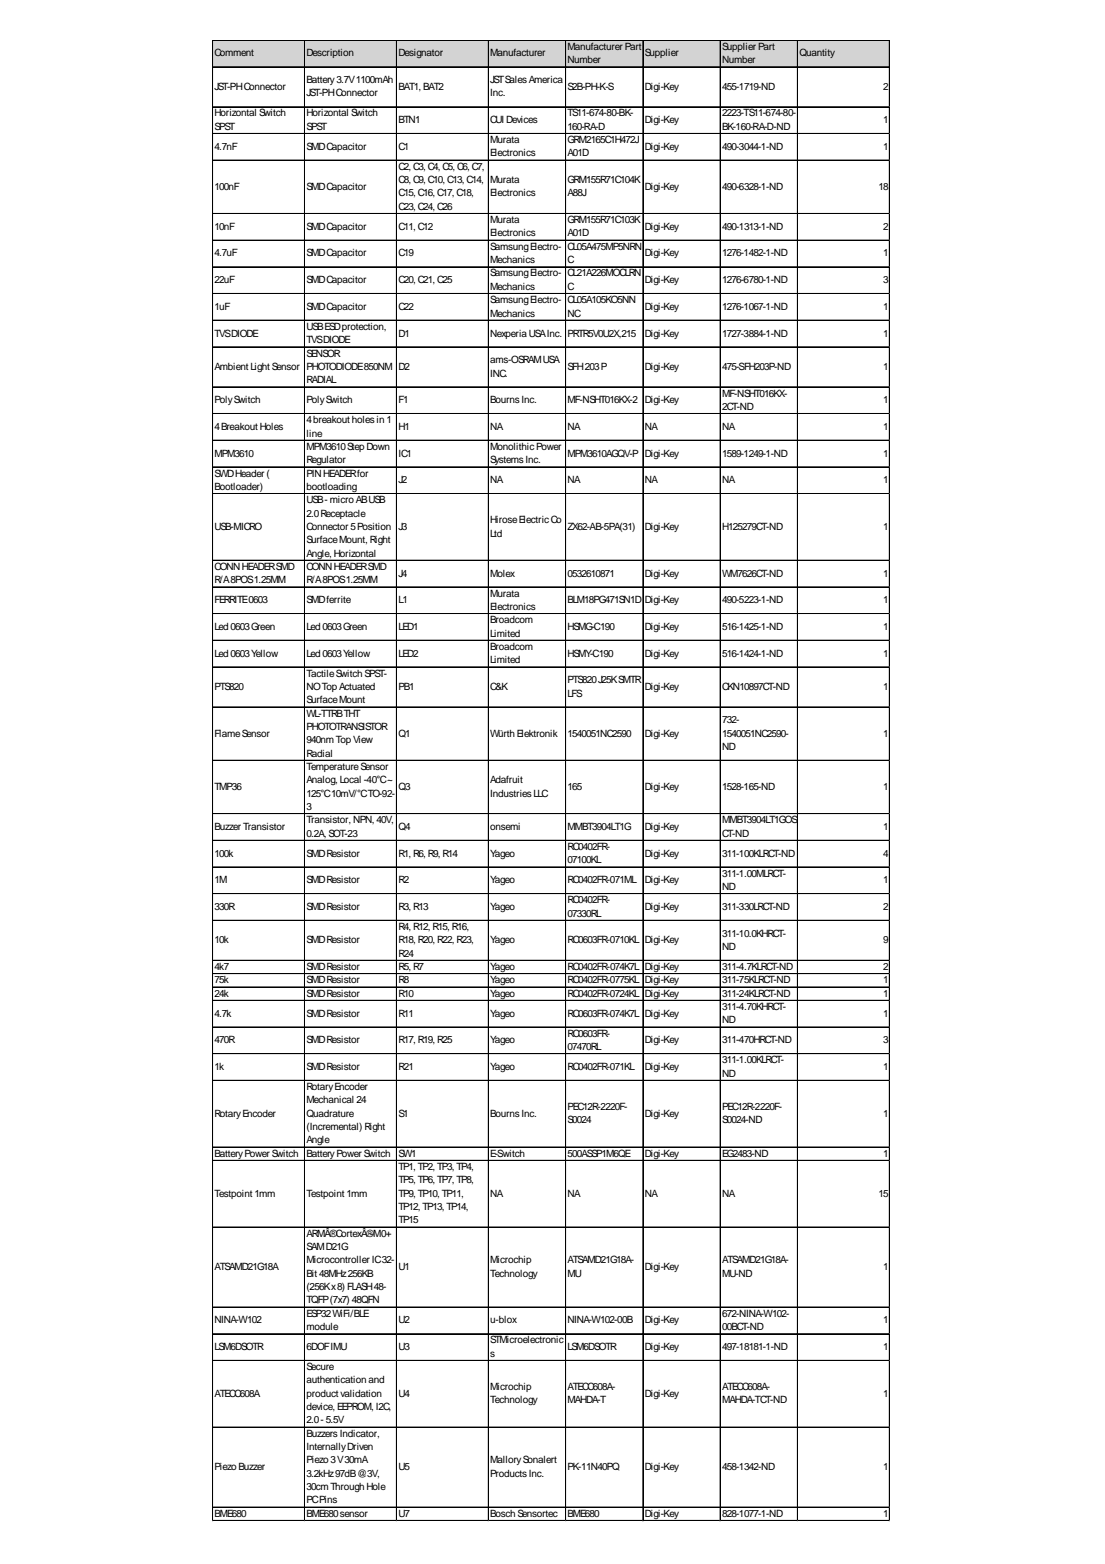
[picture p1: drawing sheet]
<svg xmlns="http://www.w3.org/2000/svg" width="210mm" height="297mm" viewBox="0 0 210 297" stroke-linecap="round" stroke-linejoin="round" font-family="sans-serif">
<defs><g id="words">
<g font-size="1.9">
<text x="40.8" y="10.7">Comment</text>
<text x="58.2" y="10.7">Description</text>
<text x="75.7" y="10.7">Designator</text>
<text x="93.1" y="10.7">Manufacturer</text>
<text x="107.8" y="9.5">Manufacturer Part</text>
<text x="107.8" y="12">Number</text>
<text x="122.5" y="10.7">Supplier</text>
<text x="137.2" y="9.5">Supplier Part</text>
<text x="137.2" y="12">Number</text>
<text x="151.8" y="10.7">Quantity</text>
<text x="40.8" y="17.1">JST-PHConnector</text>
<text x="58.2" y="15.8">Battery3.7V1100mAh</text>
<text x="75.7" y="17.1">BAT1, BAT2</text>
<text x="93.1" y="15.8">JSTSalesAmerica</text>
<text x="107.8" y="17.1">S2B-PH-K-S</text>
<text x="122.5" y="17.1">Digi-Key</text>
<text x="137.2" y="17.1">455-1719-ND</text>
<text x="167.8" y="17.1">2</text>
<text x="40.8" y="22.1">Horizontal Switch</text>
<text x="58.2" y="18.3">JST-PHConnector</text>
<text x="58.2" y="22.1">Horizontal Switch</text>
<text x="75.7" y="23.4">BTN1</text>
<text x="93.1" y="18.3">Inc.</text>
<text x="93.1" y="23.4">CUI Devices</text>
<text x="107.8" y="22.1">TS11-674-80-BK-</text>
<text x="122.5" y="23.4">Digi-Key</text>
<text x="137.2" y="22.1">2223-TS11-674-80-</text>
<text x="167.8" y="23.4">1</text>
<text x="40.8" y="24.7">SPST</text>
<text x="40.8" y="28.5">4.7nF</text>
<text x="58.2" y="24.7">SPST</text>
<text x="58.2" y="28.5">SMDCapacitor</text>
<text x="75.7" y="28.5">C1</text>
<text x="93.1" y="27.2">Murata</text>
<text x="93.1" y="29.7">Electronics</text>
<text x="107.8" y="24.7">160-RA-D</text>
<text x="107.8" y="27.2">GRM2165C1H472J</text>
<text x="107.8" y="29.7">A01D</text>
<text x="122.5" y="28.5">Digi-Key</text>
<text x="137.2" y="24.7">BK-160-RA-D-ND</text>
<text x="137.2" y="28.5">490-3044-1-ND</text>
<text x="167.8" y="28.5">1</text>
<text x="75.7" y="32.3">C2, C3, C4, C5, C6, C7,</text>
<text x="75.7" y="34.8">C8, C9, C10, C13, C14,</text>
<text x="93.1" y="34.8">Murata</text>
<text x="107.8" y="34.8">GRM155R71C104K</text>
<text x="40.8" y="36">100nF</text>
<text x="58.2" y="36">SMDCapacitor</text>
<text x="75.7" y="37.3">C15, C16, C17, C18,</text>
<text x="75.7" y="39.8">C23, C24, C26</text>
<text x="93.1" y="37.3">Electronics</text>
<text x="107.8" y="37.3">A88J</text>
<text x="122.5" y="36">Digi-Key</text>
<text x="137.2" y="36">490-6328-1-ND</text>
<text x="166.9" y="36">18</text>
<text x="40.8" y="43.6">10nF</text>
<text x="58.2" y="43.6">SMDCapacitor</text>
<text x="75.7" y="43.6">C11, C12</text>
<text x="93.1" y="42.4">Murata</text>
<text x="93.1" y="44.9">Electronics</text>
<text x="93.1" y="47.4">SamsungElectro-</text>
<text x="107.8" y="42.4">GRM155R71C103K</text>
<text x="107.8" y="44.9">A01D</text>
<text x="107.8" y="47.4">CL05A475MP5NRN</text>
<text x="122.5" y="43.6">Digi-Key</text>
<text x="137.2" y="43.6">490-1313-1-ND</text>
<text x="167.8" y="43.6">2</text>
<text x="40.8" y="48.7">4.7uF</text>
<text x="40.8" y="53.8">22uF</text>
<text x="58.2" y="48.7">SMDCapacitor</text>
<text x="58.2" y="53.8">SMDCapacitor</text>
<text x="75.7" y="48.7">C19</text>
<text x="75.7" y="53.8">C20, C21, C25</text>
<text x="93.1" y="50">Mechanics</text>
<text x="93.1" y="52.5">SamsungElectro-</text>
<text x="107.8" y="50">C</text>
<text x="107.8" y="52.5">CL21A226MOCLRN</text>
<text x="122.5" y="48.7">Digi-Key</text>
<text x="122.5" y="53.8">Digi-Key</text>
<text x="137.2" y="48.7">1276-1482-1-ND</text>
<text x="137.2" y="53.8">1276-6780-1-ND</text>
<text x="167.8" y="48.7">1</text>
<text x="167.8" y="53.8">3</text>
<text x="40.8" y="58.8">1uF</text>
<text x="58.2" y="58.8">SMDCapacitor</text>
<text x="75.7" y="58.8">C22</text>
<text x="93.1" y="55">Mechanics</text>
<text x="93.1" y="57.6">SamsungElectro-</text>
<text x="107.8" y="55">C</text>
<text x="107.8" y="57.6">CL05A105KO5NN</text>
<text x="122.5" y="58.8">Digi-Key</text>
<text x="137.2" y="58.8">1276-1067-1-ND</text>
<text x="167.8" y="58.8">1</text>
<text x="40.8" y="63.9">TVSDIODE</text>
<text x="58.2" y="62.6">USBESDprotection,</text>
<text x="58.2" y="65.2">TVSDIODE</text>
<text x="75.7" y="63.9">D1</text>
<text x="93.1" y="60.1">Mechanics</text>
<text x="93.1" y="63.9">Nexperia USAInc.</text>
<text x="107.8" y="60.1">NC</text>
<text x="107.8" y="63.9">PRTR5V0U2X,215</text>
<text x="122.5" y="63.9">Digi-Key</text>
<text x="137.2" y="63.9">1727-3884-1-ND</text>
<text x="167.8" y="63.9">1</text>
<text x="40.8" y="70.2">Ambient Light Sensor</text>
<text x="58.2" y="67.7">SENSOR</text>
<text x="58.2" y="70.2">PHOTODIODE850NM</text>
<text x="75.7" y="70.2">D2</text>
<text x="93.1" y="69">ams-OSRAMUSA</text>
<text x="93.1" y="71.5">INC.</text>
<text x="107.8" y="70.2">SFH203P</text>
<text x="122.5" y="70.2">Digi-Key</text>
<text x="137.2" y="70.2">475-SFH203P-ND</text>
<text x="167.8" y="70.2">1</text>
<text x="40.8" y="76.6">PolySwitch</text>
<text x="58.2" y="72.8">RADIAL</text>
<text x="58.2" y="76.6">PolySwitch</text>
<text x="75.7" y="76.6">F1</text>
<text x="93.1" y="76.6">BournsInc.</text>
<text x="107.8" y="76.6">MF-NSHT016KX-2</text>
<text x="122.5" y="76.6">Digi-Key</text>
<text x="137.2" y="75.3">MF-NSHT016KX-</text>
<text x="137.2" y="77.8">2CT-ND</text>
<text x="167.8" y="76.6">1</text>
<text x="40.8" y="81.6">4Breakout Holes</text>
<text x="58.2" y="80.4">4breakout holesin 1</text>
<text x="58.2" y="82.9">line</text>
<text x="75.7" y="81.6">H1</text>
<text x="93.1" y="81.6">NA</text>
<text x="107.8" y="81.6">NA</text>
<text x="122.5" y="81.6">NA</text>
<text x="137.2" y="81.6">NA</text>
<text x="167.8" y="81.6">1</text>
<text x="40.8" y="86.7">MPM3610</text>
<text x="58.2" y="85.4">MPM3610Step Down</text>
<text x="58.2" y="88">Regulator</text>
<text x="75.7" y="86.7">IC1</text>
<text x="93.1" y="85.4">MonolithicPower</text>
<text x="93.1" y="88">SystemsInc.</text>
<text x="107.8" y="86.7">MPM3610AGQV-P</text>
<text x="122.5" y="86.7">Digi-Key</text>
<text x="137.2" y="86.7">1589-1249-1-ND</text>
<text x="167.8" y="86.7">1</text>
<text x="40.8" y="90.5">SWDHeader (</text>
<text x="40.8" y="93">Bootloader)</text>
<text x="58.2" y="90.5">PINHEADERfor</text>
<text x="58.2" y="93">bootloading</text>
<text x="58.2" y="95.6">USB- micro ABUSB</text>
<text x="75.7" y="91.8">J2</text>
<text x="93.1" y="91.8">NA</text>
<text x="107.8" y="91.8">NA</text>
<text x="122.5" y="91.8">NA</text>
<text x="137.2" y="91.8">NA</text>
<text x="167.8" y="91.8">1</text>
<text x="40.8" y="100.6">USB-MICRO</text>
<text x="58.2" y="98.1">2.0Receptacle</text>
<text x="58.2" y="100.6">Connector 5Position</text>
<text x="75.7" y="100.6">J3</text>
<text x="93.1" y="99.4">HiroseElectricCo</text>
<text x="93.1" y="101.9">Ltd</text>
<text x="107.8" y="100.6">ZX62-AB-5PA(31)</text>
<text x="122.5" y="100.6">Digi-Key</text>
<text x="137.2" y="100.6">H125279CT-ND</text>
<text x="167.8" y="100.6">1</text>
<text x="58.2" y="103.2">SurfaceMount, Right</text>
<text x="58.2" y="105.7">Angle, Horizontal</text>
<text x="40.8" y="108.2">CONNHEADERSMD</text>
<text x="40.8" y="110.8">R/A8POS1.25MM</text>
<text x="58.2" y="108.2">CONNHEADERSMD</text>
<text x="58.2" y="110.8">R/A8POS1.25MM</text>
<text x="75.7" y="109.5">J4</text>
<text x="93.1" y="109.5">Molex</text>
<text x="93.1" y="113.3">Murata</text>
<text x="107.8" y="109.5">0532610871</text>
<text x="122.5" y="109.5">Digi-Key</text>
<text x="137.2" y="109.5">WM7626CT-ND</text>
<text x="167.8" y="109.5">1</text>
<text x="40.8" y="114.6">FERRITE0603</text>
<text x="40.8" y="119.6">Led 0603Green</text>
<text x="58.2" y="114.6">SMDferrite</text>
<text x="58.2" y="119.6">Led 0603Green</text>
<text x="75.7" y="114.6">L1</text>
<text x="75.7" y="119.6">LED1</text>
<text x="93.1" y="115.8">Electronics</text>
<text x="93.1" y="118.4">Broadcom</text>
<text x="107.8" y="114.6">BLM18PG471SN1D</text>
<text x="107.8" y="119.6">HSMG-C190</text>
<text x="122.5" y="114.6">Digi-Key</text>
<text x="122.5" y="119.6">Digi-Key</text>
<text x="137.2" y="114.6">490-5223-1-ND</text>
<text x="137.2" y="119.6">516-1425-1-ND</text>
<text x="167.8" y="114.6">1</text>
<text x="167.8" y="119.6">1</text>
<text x="40.8" y="124.7">Led 0603Yellow</text>
<text x="58.2" y="124.7">Led 0603Yellow</text>
<text x="75.7" y="124.7">LED2</text>
<text x="93.1" y="120.9">Limited</text>
<text x="93.1" y="123.4">Broadcom</text>
<text x="93.1" y="126">Limited</text>
<text x="107.8" y="124.7">HSMY-C190</text>
<text x="122.5" y="124.7">Digi-Key</text>
<text x="137.2" y="124.7">516-1424-1-ND</text>
<text x="167.8" y="124.7">1</text>
<text x="40.8" y="131">PTS820</text>
<text x="58.2" y="128.5">TactileSwitch SPST-</text>
<text x="58.2" y="131">NOTop Actuated</text>
<text x="75.7" y="131">PB1</text>
<text x="93.1" y="131">C&amp;K</text>
<text x="107.8" y="129.8">PTS820J25KSMTR</text>
<text x="122.5" y="131">Digi-Key</text>
<text x="137.2" y="131">CKN10897CT-ND</text>
<text x="167.8" y="131">1</text>
<text x="58.2" y="133.6">SurfaceMount</text>
<text x="58.2" y="136.1">WL-TTRBTHT</text>
<text x="107.8" y="132.3">LFS</text>
<text x="137.2" y="137.4">732-</text>
<text x="40.8" y="139.9">FlameSensor</text>
<text x="58.2" y="138.6">PHOTOTRANSISTOR</text>
<text x="58.2" y="141.2">940nmTop View</text>
<text x="58.2" y="143.7">Radial</text>
<text x="75.7" y="139.9">Q1</text>
<text x="93.1" y="139.9">Würth Elektronik</text>
<text x="107.8" y="139.9">1540051NC2590</text>
<text x="122.5" y="139.9">Digi-Key</text>
<text x="137.2" y="139.9">1540051NC2590-</text>
<text x="137.2" y="142.4">ND</text>
<text x="167.8" y="139.9">1</text>
<text x="58.2" y="146.2">TemperatureSensor</text>
<text x="58.2" y="148.8">Analog, Local -40°C~</text>
<text x="93.1" y="148.8">Adafruit</text>
<text x="40.8" y="150">TMP36</text>
<text x="58.2" y="151.3">125°C10mV/°CTO-92-</text>
<text x="58.2" y="153.8">3</text>
<text x="75.7" y="150">Q3</text>
<text x="93.1" y="151.3">IndustriesLLC</text>
<text x="107.8" y="150">165</text>
<text x="122.5" y="150">Digi-Key</text>
<text x="137.2" y="150">1528-165-ND</text>
<text x="167.8" y="150">1</text>
<text x="40.8" y="157.6">Buzzer Transistor</text>
<text x="58.2" y="156.4">Transistor, NPN, 40V,</text>
<text x="58.2" y="158.9">0.2A, SOT-23</text>
<text x="75.7" y="157.6">Q4</text>
<text x="93.1" y="157.6">onsemi</text>
<text x="107.8" y="157.6">MMBT3904LT1G</text>
<text x="107.8" y="161.4">RC0402FR-</text>
<text x="122.5" y="157.6">Digi-Key</text>
<text x="137.2" y="156.4">MMBT3904LT1GOS</text>
<text x="137.2" y="158.9">CT-ND</text>
<text x="167.8" y="157.6">1</text>
<text x="40.8" y="162.7">100k</text>
<text x="40.8" y="167.8">1M</text>
<text x="58.2" y="162.7">SMDResistor</text>
<text x="58.2" y="167.8">SMDResistor</text>
<text x="75.7" y="162.7">R1, R6, R9, R14</text>
<text x="75.7" y="167.8">R2</text>
<text x="93.1" y="162.7">Yageo</text>
<text x="93.1" y="167.8">Yageo</text>
<text x="107.8" y="164">07100KL</text>
<text x="107.8" y="167.8">RC0402FR-071ML</text>
<text x="122.5" y="162.7">Digi-Key</text>
<text x="122.5" y="167.8">Digi-Key</text>
<text x="137.2" y="162.7">311-100KLRCT-ND</text>
<text x="137.2" y="166.5">311-1.00MLRCT-</text>
<text x="167.8" y="162.7">4</text>
<text x="167.8" y="167.8">1</text>
<text x="40.8" y="172.8">330R</text>
<text x="58.2" y="172.8">SMDResistor</text>
<text x="75.7" y="172.8">R3, R13</text>
<text x="93.1" y="172.8">Yageo</text>
<text x="107.8" y="171.6">RC0402FR-</text>
<text x="122.5" y="172.8">Digi-Key</text>
<text x="137.2" y="169">ND</text>
<text x="137.2" y="172.8">311-330LRCT-ND</text>
<text x="167.8" y="172.8">2</text>
<text x="40.8" y="179.2">10k</text>
<text x="58.2" y="179.2">SMDResistor</text>
<text x="75.7" y="176.6">R4, R12, R15, R16,</text>
<text x="75.7" y="179.2">R18, R20, R22, R23,</text>
<text x="93.1" y="179.2">Yageo</text>
<text x="107.8" y="174.1">07330RL</text>
<text x="107.8" y="179.2">RC0603FR-0710KL</text>
<text x="122.5" y="179.2">Digi-Key</text>
<text x="137.2" y="177.9">311-10.0KHRCT-</text>
<text x="167.8" y="179.2">9</text>
<text x="40.8" y="184.2">4k7</text>
<text x="58.2" y="184.2">SMDResistor</text>
<text x="75.7" y="181.7">R24</text>
<text x="75.7" y="184.2">R5, R7</text>
<text x="93.1" y="184.2">Yageo</text>
<text x="107.8" y="184.2">RC0402FR-074K7L</text>
<text x="122.5" y="184.2">Digi-Key</text>
<text x="137.2" y="180.4">ND</text>
<text x="137.2" y="184.2">311-4.7KLRCT-ND</text>
<text x="167.8" y="184.2">2</text>
<text x="40.8" y="186.8">75k</text>
<text x="40.8" y="189.3">24k</text>
<text x="58.2" y="186.8">SMDResistor</text>
<text x="58.2" y="189.3">SMDResistor</text>
<text x="75.7" y="186.8">R8</text>
<text x="75.7" y="189.3">R10</text>
<text x="93.1" y="186.8">Yageo</text>
<text x="93.1" y="189.3">Yageo</text>
<text x="107.8" y="186.8">RC0402FR-0775KL</text>
<text x="107.8" y="189.3">RC0402FR-0724KL</text>
<text x="122.5" y="186.8">Digi-Key</text>
<text x="122.5" y="189.3">Digi-Key</text>
<text x="137.2" y="186.8">311-75KLRCT-ND</text>
<text x="137.2" y="189.3">311-24KLRCT-ND</text>
<text x="137.2" y="191.8">311-4.70KHRCT-</text>
<text x="167.8" y="186.8">1</text>
<text x="167.8" y="189.3">1</text>
<text x="40.8" y="193.1">4.7k</text>
<text x="58.2" y="193.1">SMDResistor</text>
<text x="75.7" y="193.1">R11</text>
<text x="93.1" y="193.1">Yageo</text>
<text x="107.8" y="193.1">RC0603FR-074K7L</text>
<text x="107.8" y="196.9">RC0603FR-</text>
<text x="122.5" y="193.1">Digi-Key</text>
<text x="137.2" y="194.4">ND</text>
<text x="167.8" y="193.1">1</text>
<text x="40.8" y="198.2">470R</text>
<text x="40.8" y="203.2">1k</text>
<text x="58.2" y="198.2">SMDResistor</text>
<text x="58.2" y="203.2">SMDResistor</text>
<text x="75.7" y="198.2">R17, R19, R25</text>
<text x="75.7" y="203.2">R21</text>
<text x="93.1" y="198.2">Yageo</text>
<text x="93.1" y="203.2">Yageo</text>
<text x="107.8" y="199.4">07470RL</text>
<text x="107.8" y="203.2">RC0402FR-071KL</text>
<text x="122.5" y="198.2">Digi-Key</text>
<text x="122.5" y="203.2">Digi-Key</text>
<text x="137.2" y="198.2">311-470HRCT-ND</text>
<text x="137.2" y="202">311-1.00KLRCT-</text>
<text x="167.8" y="198.2">3</text>
<text x="167.8" y="203.2">1</text>
<text x="58.2" y="207">RotaryEncoder</text>
<text x="58.2" y="209.6">Mechanical 24</text>
<text x="137.2" y="204.5">ND</text>
<text x="40.8" y="212.1">RotaryEncoder</text>
<text x="58.2" y="212.1">Quadrature</text>
<text x="58.2" y="214.6">(Incremental) Right</text>
<text x="75.7" y="212.1">S1</text>
<text x="93.1" y="212.1">BournsInc.</text>
<text x="107.8" y="210.8">PEC12R-2220F-</text>
<text x="107.8" y="213.4">S0024</text>
<text x="122.5" y="212.1">Digi-Key</text>
<text x="137.2" y="210.8">PEC12R-2220F-</text>
<text x="137.2" y="213.4">S0024-ND</text>
<text x="167.8" y="212.1">1</text>
<text x="40.8" y="219.7">BatteryPower Switch</text>
<text x="58.2" y="217.2">Angle</text>
<text x="58.2" y="219.7">BatteryPower Switch</text>
<text x="75.7" y="219.7">SW1</text>
<text x="93.1" y="219.7">E-Switch</text>
<text x="107.8" y="219.7">500ASSP1M6QE</text>
<text x="122.5" y="219.7">Digi-Key</text>
<text x="137.2" y="219.7">EG2483-ND</text>
<text x="167.8" y="219.7">1</text>
<text x="40.8" y="227.3">Testpoint 1mm</text>
<text x="58.2" y="227.3">Testpoint 1mm</text>
<text x="75.7" y="222.2">TP1, TP2, TP3, TP4,</text>
<text x="75.7" y="224.7">TP5, TP6, TP7, TP8,</text>
<text x="75.7" y="227.3">TP9, TP10, TP11,</text>
<text x="93.1" y="227.3">NA</text>
<text x="107.8" y="227.3">NA</text>
<text x="122.5" y="227.3">NA</text>
<text x="137.2" y="227.3">NA</text>
<text x="166.9" y="227.3">15</text>
<text x="75.7" y="229.8">TP12, TP13, TP14,</text>
<text x="75.7" y="232.3">TP15</text>
<text x="58.2" y="234.9">ARMÂ®CortexÂ®-M0+</text>
<text x="58.2" y="237.4">SAMD21G</text>
<text x="58.2" y="239.9">Microcontroller IC32-</text>
<text x="93.1" y="239.9">Microchip</text>
<text x="107.8" y="239.9">ATSAMD21G18A-</text>
<text x="137.2" y="239.9">ATSAMD21G18A-</text>
<text x="40.8" y="241.2">ATSAMD21G18A</text>
<text x="58.2" y="242.5">Bit 48MHz256KB</text>
<text x="58.2" y="245">(256Kx8) FLASH48-</text>
<text x="75.7" y="241.2">U1</text>
<text x="93.1" y="242.5">Technology</text>
<text x="107.8" y="242.5">MU</text>
<text x="122.5" y="241.2">Digi-Key</text>
<text x="137.2" y="242.5">MU-ND</text>
<text x="167.8" y="241.2">1</text>
<text x="40.8" y="251.3">NINA-W102</text>
<text x="58.2" y="247.5">TQFP(7x7) 48QFN</text>
<text x="58.2" y="250.1">ESP32WiFi/BLE</text>
<text x="75.7" y="251.3">U2</text>
<text x="93.1" y="251.3">u-blox</text>
<text x="107.8" y="251.3">NINA-W102-00B</text>
<text x="122.5" y="251.3">Digi-Key</text>
<text x="137.2" y="250.1">672-NINA-W102-</text>
<text x="167.8" y="251.3">1</text>
<text x="40.8" y="256.4">LSM6DSOTR</text>
<text x="58.2" y="252.6">module</text>
<text x="58.2" y="256.4">6DOFIMU</text>
<text x="75.7" y="256.4">U3</text>
<text x="93.1" y="255.1">STMicroelectronic</text>
<text x="93.1" y="257.7">s</text>
<text x="107.8" y="256.4">LSM6DSOTR</text>
<text x="122.5" y="256.4">Digi-Key</text>
<text x="137.2" y="252.6">00BCT-ND</text>
<text x="137.2" y="256.4">497-18181-1-ND</text>
<text x="167.8" y="256.4">1</text>
<text x="58.2" y="260.2">Secure</text>
<text x="58.2" y="262.7">authentication and</text>
<text x="40.8" y="265.3">ATECC608A</text>
<text x="58.2" y="265.3">product validation</text>
<text x="58.2" y="267.8">device, EEPROM, I2C,</text>
<text x="75.7" y="265.3">U4</text>
<text x="93.1" y="264">Microchip</text>
<text x="93.1" y="266.5">Technology</text>
<text x="107.8" y="264">ATECC608A-</text>
<text x="107.8" y="266.5">MAHDA-T</text>
<text x="122.5" y="265.3">Digi-Key</text>
<text x="137.2" y="264">ATECC608A-</text>
<text x="137.2" y="266.5">MAHDA-TCT-ND</text>
<text x="167.8" y="265.3">1</text>
<text x="58.2" y="270.3">2.0- 5.5V</text>
<text x="58.2" y="272.9">Buzzers Indicator,</text>
<text x="58.2" y="275.4">InternallyDriven</text>
<text x="40.8" y="279.2">Piezo Buzzer</text>
<text x="58.2" y="277.9">Piezo 3V30mA</text>
<text x="58.2" y="280.5">3.2kHz97dB@3V,</text>
<text x="75.7" y="279.2">U5</text>
<text x="93.1" y="277.9">MallorySonalert</text>
<text x="93.1" y="280.5">ProductsInc.</text>
<text x="107.8" y="279.2">PK-11N40PQ</text>
<text x="122.5" y="279.2">Digi-Key</text>
<text x="137.2" y="279.2">458-1342-ND</text>
<text x="167.8" y="279.2">1</text>
<text x="58.2" y="283">30cmThrough Hole</text>
<text x="58.2" y="285.5">PCPins</text>
<text x="40.8" y="288.1">BME680</text>
<text x="58.2" y="288.1">BME680sensor</text>
<text x="75.7" y="288.1">U7</text>
<text x="93.1" y="288.1">Bosch Sensortec</text>
<text x="107.8" y="288.1">BME680</text>
<text x="122.5" y="288.1">Digi-Key</text>
<text x="137.2" y="288.1">828-1077-1-ND</text>
<text x="167.8" y="288.1">1</text>
</g>
</g></defs>
<path d="M40.5 7.7h128.5v5.1h-128.5z" fill="#d3d3d3"/>
<g fill="none" stroke="#000" stroke-width=".19">
<path d="M40.4 7.6v281.3M40.5 7.6h128.5M40.5 7.7h128.5M40.5 12.7h128.5M57.8 7.7v281.2M57.9 7.7v281.2M75.3 7.7v281.2M75.4 7.7v281.2M92.8 7.7v281.2M107.4 7.7v281.2M107.5 7.7v281.2M122.1 7.7v281.2"/>
<path d="M122.2 7.7v281.2M136.8 7.7v281.2M136.9 7.7v281.2M151.5 7.7v281.2M168.9 7.7v281.2M169 7.7v281.2M40.5 20.3h128.5M40.5 25.3h128.5M40.5 25.4h128.5M40.5 30.4h128.5M40.5 30.5h128.5M40.5 40.5h128.5"/>
<path d="M40.5 40.6h128.5M40.5 45.6h128.5M40.5 45.7h128.5M40.5 50.7h128.5M40.5 55.7h128.5M40.5 55.8h128.5M40.5 60.8h128.5M40.5 60.9h128.5M40.5 65.9h128.5M40.5 73.5h128.5M40.5 78.5h128.5M40.5 78.6h128.5"/>
<path d="M40.5 83.6h128.5M40.5 83.7h128.5M40.5 88.7h128.5M40.5 93.7h128.5M40.5 93.8h128.5M40.5 106.4h128.5M40.5 106.5h128.5M40.5 111.5h128.5M40.5 116.5h128.5M40.5 116.6h128.5M40.5 121.6h128.5M40.5 121.7h128.5"/>
<path d="M40.5 126.7h128.5M40.5 134.3h128.5M40.5 144.4h128.5M40.5 154.5h128.5M40.5 154.6h128.5M40.5 159.6h128.5M40.5 164.6h128.5M40.5 164.7h128.5M40.5 169.7h128.5M40.5 169.8h128.5M40.5 174.8h128.5M40.5 182.4h128.5"/>
<path d="M40.5 184.9h128.5M40.5 185h128.5M40.5 187.4h128.5M40.5 187.5h128.5M40.5 190h128.5M40.5 195h128.5M40.5 195.1h128.5M40.5 200.1h128.5M40.5 200.2h128.5M40.5 205.2h128.5M40.5 217.8h128.5M40.5 217.9h128.5"/>
<path d="M40.5 220.4h128.5M40.5 233h128.5M40.5 233.1h128.5M40.5 248.2h128.5M40.5 248.3h128.5M40.5 253.3h128.5M40.5 253.4h128.5M40.5 258.4h128.5M40.5 271h128.5M40.5 271.1h128.5M40.5 286.2h128.5M40.5 286.3h128.5"/>
<path d="M40.5 288.8h128.5"/>
</g>
<path d="M40.4 288.9h.1" fill="none" stroke="#e0e0e0" stroke-width=".19"/>
<path d="M40.4 288.9h.1z" fill="#e0e0e0"/>
<path d="M57.8 288.9h.1" fill="none" stroke="#e0e0e0" stroke-width=".19"/>
<path d="M57.8 288.9h.2z" fill="#e0e0e0"/>
<path d="M75.3 288.9h.1" fill="none" stroke="#e0e0e0" stroke-width=".19"/>
<path d="M75.3 288.9h.1z" fill="#e0e0e0"/>
<path d="M92.8 288.9h.1" fill="none" stroke="#e0e0e0" stroke-width=".19"/>
<path d="M92.8 288.9h.1z" fill="#e0e0e0"/>
<path d="M107.4 288.9h.1" fill="none" stroke="#e0e0e0" stroke-width=".19"/>
<path d="M107.4 288.9h.2z" fill="#e0e0e0"/>
<path d="M122.1 288.9h.1" fill="none" stroke="#e0e0e0" stroke-width=".19"/>
<path d="M122.1 288.9h.1z" fill="#e0e0e0"/>
<path d="M136.8 288.9h.1" fill="none" stroke="#e0e0e0" stroke-width=".19"/>
<path d="M136.8 288.9h.1z" fill="#e0e0e0"/>
<path d="M151.5 288.9h.1" fill="none" stroke="#e0e0e0" stroke-width=".19"/>
<path d="M151.5 288.9h.1z" fill="#e0e0e0"/>
<path d="M168.9 288.9h.1" fill="none" stroke="#e0e0e0" stroke-width=".19"/>
<use href="#words"/>
</svg>
